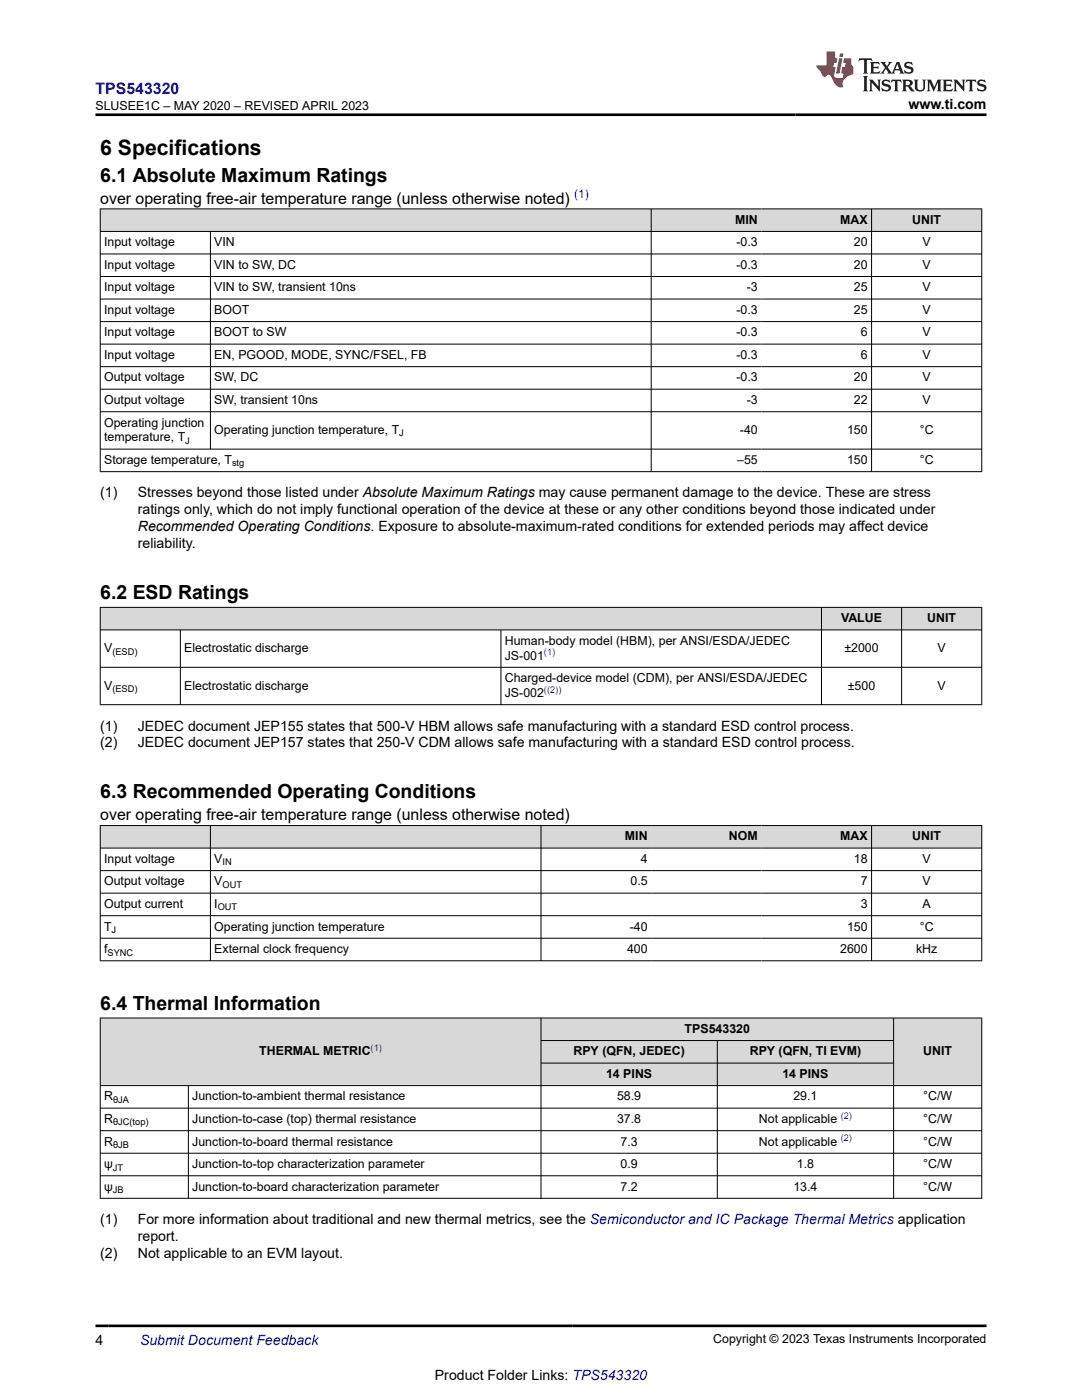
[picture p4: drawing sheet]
<svg xmlns="http://www.w3.org/2000/svg" width="216mm" height="279mm" viewBox="0 0 216 279" stroke-linecap="round" stroke-linejoin="round" font-family="sans-serif">
<defs><g id="words">
<text font-size="4.2" x="20" y="30.9">6 Specifications</text>
<g font-size="3.9">
<text x="20" y="36.3">6.1 Absolute Maximum Ratings</text>
<text x="20" y="119.6">6.2 ESD Ratings</text>
<text x="20" y="159.3">6.3 Recommended Operating Conditions</text>
<text x="20" y="201.5">6.4 Thermal Information</text>
</g>
<text font-size="3.2" fill="#00f" x="19" y="18.7">TPS543320</text>
<g font-size="3.2">
<text x="20" y="40.6">over operating free-air temperature range (unless otherwise noted)</text>
<text x="20" y="163.7">over operating free-air temperature range (unless otherwise noted)</text>
</g>
<g font-size="2.8">
<text x="181.3" y="21.8">www.ti.com</text>
<text x="20" y="99.3">(1)</text>
<text x="27.5" y="99.3">Stresses beyond those listed under Absolute Maximum Ratings may cause permanent damage to the device. These are stress</text>
<text x="27.5" y="102.7">ratings only, which do not imply functional operation of the device at these or any other conditions beyond those indicated under</text>
<text x="27.5" y="106.1">Recommended Operating Conditions. Exposure to absolute-maximum-rated conditions for extended periods may affect device</text>
<text x="27.5" y="109.4">reliability.</text>
<text x="20" y="145.8">(1)</text>
<text x="20" y="149.2">(2)</text>
<text x="27.5" y="145.8">JEDEC document JEP155 states that 500-V HBM allows safe manufacturing with a standard ESD control process.</text>
<text x="27.5" y="149.2">JEDEC document JEP157 states that 250-V CDM allows safe manufacturing with a standard ESD control process.</text>
<text x="20" y="244.3">(1)</text>
<text x="27.5" y="244.3">For more information about traditional and new thermal metrics, see the Semiconductor and IC Package Thermal Metrics application</text>
<text x="20" y="251.1">(2)</text>
<text x="27.5" y="247.7">report.</text>
<text x="27.5" y="251.1">Not applicable to an EVM layout.</text>
<text x="19" y="268.4">4</text>
<text x="86.8" y="275.3">Product Folder Links: TPS543320</text>
</g>
<text font-size="2.8" fill="#00f" x="27.9" y="268.4">Submit Document Feedback</text>
<g font-size="2.5">
<text x="19" y="21.9">SLUSEE1C – MAY 2020 – REVISED APRIL 2023</text>
<text x="146.7" y="44.7">MIN</text>
<text x="167.7" y="44.7">MAX</text>
<text x="182" y="44.7">UNIT</text>
<text x="20.8" y="49.1">Input voltage</text>
<text x="20.8" y="53.6">Input voltage</text>
<text x="42.8" y="49.1">VIN</text>
<text x="42.8" y="53.6">VIN to SW, DC</text>
<text x="147" y="49.1">-0.3</text>
<text x="147" y="53.6">-0.3</text>
<text x="170.4" y="49.1">20</text>
<text x="170.4" y="53.6">20</text>
<text x="184.1" y="49.1">V</text>
<text x="184.1" y="53.6">V</text>
<text x="20.8" y="58.1">Input voltage</text>
<text x="42.8" y="58.1">VIN to SW, transient 10ns</text>
<text x="149" y="58.1">-3</text>
<text x="170.4" y="58.1">25</text>
<text x="184.1" y="58.1">V</text>
<text x="20.8" y="62.6">Input voltage</text>
<text x="42.8" y="62.6">BOOT</text>
<text x="147" y="62.6">-0.3</text>
<text x="170.4" y="62.6">25</text>
<text x="184.1" y="62.6">V</text>
<text x="20.8" y="67.1">Input voltage</text>
<text x="20.8" y="71.6">Input voltage</text>
<text x="42.8" y="67.1">BOOT to SW</text>
<text x="42.8" y="71.6">EN, PGOOD, MODE, SYNC/FSEL, FB</text>
<text x="147" y="67.1">-0.3</text>
<text x="147" y="71.6">-0.3</text>
<text x="171.8" y="67.1">6</text>
<text x="171.8" y="71.6">6</text>
<text x="184.1" y="67.1">V</text>
<text x="184.1" y="71.6">V</text>
<text x="20.8" y="76.1">Output voltage</text>
<text x="42.8" y="76.1">SW, DC</text>
<text x="147" y="76.1">-0.3</text>
<text x="170.4" y="76.1">20</text>
<text x="184.1" y="76.1">V</text>
<text x="20.8" y="80.6">Output voltage</text>
<text x="42.8" y="80.6">SW, transient 10ns</text>
<text x="149" y="80.6">-3</text>
<text x="170.4" y="80.6">22</text>
<text x="184.1" y="80.6">V</text>
<text x="20.8" y="85.1">Operating junction</text>
<text x="20.8" y="88.1">temperature, T</text>
<text x="42.8" y="86.6">Operating junction temperature, T</text>
<text x="147.7" y="86.6">-40</text>
<text x="169" y="86.6">150</text>
<text x="183.5" y="86.6">°C</text>
<text x="20.8" y="92.6">Storage temperature, T</text>
<text x="147.1" y="92.6">–55</text>
<text x="169" y="92.6">150</text>
<text x="183.5" y="92.6">°C</text>
<text x="167.8" y="124.2">VALUE</text>
<text x="185" y="124.2">UNIT</text>
<text x="20.8" y="130.2">V</text>
<text x="36.8" y="130.2">Electrostatic discharge</text>
<text x="100.7" y="128.7">Human-body model (HBM), per ANSI/ESDA/JEDEC</text>
<text x="100.7" y="131.6">JS-001</text>
<text x="168.5" y="130.2">±2000</text>
<text x="187.1" y="130.2">V</text>
<text x="20.8" y="137.6">V</text>
<text x="36.8" y="137.6">Electrostatic discharge</text>
<text x="100.7" y="136.1">Charged-device model (CDM), per ANSI/ESDA/JEDEC</text>
<text x="169.2" y="137.6">±500</text>
<text x="187.1" y="137.6">V</text>
<text x="100.7" y="139.1">JS-002</text>
<text x="124.7" y="167.7">MIN</text>
<text x="145.5" y="167.7">NOM</text>
<text x="167.7" y="167.7">MAX</text>
<text x="182" y="167.7">UNIT</text>
<text x="20.8" y="172.2">Input voltage</text>
<text x="42.8" y="172.2">V</text>
<text x="127.9" y="172.2">4</text>
<text x="170.4" y="172.2">18</text>
<text x="184.1" y="172.2">V</text>
<text x="20.8" y="176.7">Output voltage</text>
<text x="42.8" y="176.7">V</text>
<text x="125.8" y="176.7">0.5</text>
<text x="171.8" y="176.7">7</text>
<text x="184.1" y="176.7">V</text>
<text x="20.8" y="181.2">Output current</text>
<text x="20.8" y="185.7">T</text>
<text x="42.8" y="181.2">I</text>
<text x="42.8" y="185.7">Operating junction temperature</text>
<text x="125.7" y="185.7">-40</text>
<text x="169" y="185.7">150</text>
<text x="171.8" y="181.2">3</text>
<text x="183.5" y="185.7">°C</text>
<text x="184.1" y="181.2">A</text>
<text x="20.8" y="190.2">f</text>
<text x="42.8" y="190.2">External clock frequency</text>
<text x="125.1" y="190.2">400</text>
<text x="167.7" y="190.2">2600</text>
<text x="182.8" y="190.2">kHz</text>
<text x="136.6" y="206.1">TPS543320</text>
<text x="51.7" y="210.6">THERMAL METRIC</text>
<text x="114.4" y="210.6">RPY (QFN, JEDEC)</text>
<text x="120.9" y="215.1">14 PINS</text>
<text x="149.6" y="210.6">RPY (QFN, TI EVM)</text>
<text x="156.1" y="215.1">14 PINS</text>
<text x="184.2" y="210.6">UNIT</text>
<text x="20.8" y="219.6">R</text>
<text x="38.4" y="219.6">Junction-to-ambient thermal resistance</text>
<text x="123.1" y="219.6">58.9</text>
<text x="158.3" y="219.6">29.1</text>
<text x="184.2" y="219.6">°C/W</text>
<text x="20.8" y="224.1">R</text>
<text x="38.4" y="224.1">Junction-to-case (top) thermal resistance</text>
<text x="123.1" y="224.1">37.8</text>
<text x="151.4" y="224.1">Not applicable</text>
<text x="184.2" y="224.1">°C/W</text>
<text x="20.8" y="228.6">R</text>
<text x="20.8" y="233.1">ψ</text>
<text x="38.4" y="228.6">Junction-to-board thermal resistance</text>
<text x="38.4" y="233.1">Junction-to-top characterization parameter</text>
<text x="123.8" y="228.6">7.3</text>
<text x="123.8" y="233.1">0.9</text>
<text x="151.4" y="228.6">Not applicable</text>
<text x="159" y="233.1">1.8</text>
<text x="184.2" y="228.6">°C/W</text>
<text x="184.2" y="233.1">°C/W</text>
<text x="20.8" y="237.6">ψ</text>
<text x="38.4" y="237.6">Junction-to-board characterization parameter</text>
<text x="123.8" y="237.6">7.2</text>
<text x="158.3" y="237.6">13.4</text>
<text x="184.2" y="237.6">°C/W</text>
<text x="142.3" y="268.1">Copyright © 2023 Texas Instruments Incorporated</text>
</g>
<text font-size="2.4" fill="#00f" x="114.6" y="39.6">(1)</text>
<g font-size="1.9">
<text x="37" y="88.6">J</text>
<text x="79.7" y="87.1">J</text>
<text x="46.3" y="93.1">stg</text>
<text x="22.4" y="130.6">(ESD)</text>
<text x="22.4" y="138.1">(ESD)</text>
<text x="44.4" y="172.7">IN</text>
<text x="44.4" y="177.2">OUT</text>
<text x="43.4" y="181.7">OUT</text>
<text x="21.5" y="190.7">SYNC</text>
<text x="22.3" y="186.2">J</text>
<text x="22.6" y="220.1">θJA</text>
<text x="22.6" y="224.6">θJC(top)</text>
<text x="22.5" y="233.6">JT</text>
<text x="22.6" y="229.1">θJB</text>
<text x="22.5" y="238.1">JB</text>
</g>
<g font-size="1.9" fill="#00f">
<text x="108.5" y="130.8">(1)</text>
<text x="108.5" y="138.3">((2))</text>
<text x="74" y="209.8">(1)</text>
<text x="167.8" y="223.3">(2)</text>
<text x="167.8" y="227.8">(2)</text>
</g>
</g></defs>
<g fill="#d8d8d8">
<path d="M20 41.7h175.9v4.5h-175.9z" fill-rule="evenodd"/>
<path d="M20.1 41.8h109.8v4.3h-109.8z" fill-rule="evenodd"/>
<path d="M130 41.8h21.9v4.3h-21.9z" fill-rule="evenodd"/>
<path d="M151.9 41.8h22v4.3h-22z" fill-rule="evenodd"/>
<path d="M174 41.8h21.8v4.3h-21.8z" fill-rule="evenodd"/>
</g>
<g fill="none" stroke="#000" stroke-width=".2">
<path d="M19.9 41.7h176.1M19.9 46.2h176.1M19.9 50.7h176.1M19.9 55.2h176.1M19.9 59.7h176.1M20 41.6v52.6M42 46.2v43.5M129.9 41.6v52.6M173.9 41.6v52.6M195.9 41.6v52.6M19.9 64.2h176.1M19.9 68.7h176.1"/>
<path d="M19.9 73.2h176.1M19.9 77.7h176.1M19.9 82.2h176.1M19.9 89.6h176.1M19.9 94.1h176.1"/>
</g>
<g fill="#d8d8d8">
<path d="M20 121.2h175.9v4.5h-175.9z" fill-rule="evenodd"/>
<path d="M20.1 121.3h143.8v4.4h-143.8z" fill-rule="evenodd"/>
<path d="M164 121.3h15.8v4.4h-15.8z" fill-rule="evenodd"/>
<path d="M180 121.3h15.8v4.4h-15.8z" fill-rule="evenodd"/>
</g>
<path d="M19.9 121.2h176.1M19.9 125.7h176.1M19.9 133.2h176.1M20 121.2v19.5M36 125.7v15M100 125.7v15M163.9 121.2v19.5M179.9 121.2v19.5M195.9 121.2v19.5M19.9 140.6h176.1" fill="none" stroke="#000" stroke-width=".2"/>
<g fill="#d8d8d8">
<path d="M20 164.8h175.9v4.5h-175.9z" fill-rule="evenodd"/>
<path d="M20.1 164.8h21.8v4.4h-21.8z" fill-rule="evenodd"/>
<path d="M42 164.8h65.9v4.4h-65.9z" fill-rule="evenodd"/>
<path d="M108 164.8h21.9v4.4h-21.9z" fill-rule="evenodd"/>
<path d="M129.9 164.8h22v4.4h-22z" fill-rule="evenodd"/>
<path d="M151.9 164.8h22v4.4h-22z" fill-rule="evenodd"/>
<path d="M174 164.8h21.8v4.4h-21.8z" fill-rule="evenodd"/>
</g>
<path d="M19.9 164.8h176.1M19.9 169.3h176.1M19.9 173.8h176.1M19.9 178.2h176.1M20 164.7v27.1M42 164.7v27.1M107.9 164.7v27.1M173.9 164.7v27.1M195.9 164.7v27.1M19.9 182.7h176.1M19.9 187.2h176.1M19.9 191.7h176.1" fill="none" stroke="#000" stroke-width=".2"/>
<g fill="#d8d8d8">
<path d="M20 203.2h175.9v4.5h-175.9z" fill-rule="evenodd"/>
<path d="M20.1 203.2h87.8v13.4h-87.8z" fill-rule="evenodd"/>
<path d="M108 203.2h70.2v4.4h-70.2z" fill-rule="evenodd"/>
<path d="M178.4 203.2h17.4v13.4h-17.4z" fill-rule="evenodd"/>
<path d="M108 207.7h35.1v4.4h-35.1z" fill-rule="evenodd"/>
<path d="M143.2 207.7h35v4.4h-35z" fill-rule="evenodd"/>
<path d="M108 212.2h35.1v4.4h-35.1z" fill-rule="evenodd"/>
<path d="M143.2 212.2h35v4.4h-35z" fill-rule="evenodd"/>
</g>
<g fill="none" stroke="#000" stroke-width=".2">
<path d="M19.9 203.2h176.1M19.9 216.7h176.1M20 203.1v36.1M37.6 216.7v22.5M107.9 203.1v36.1M107.9 207.7h70.5M107.9 212.2h70.5M143.1 207.7v31.5M178.3 203.1v36.1M195.9 203.1v36.1M19.9 221.2h176.1M19.9 225.7h176.1"/>
<path d="M19.9 230.2h176.1M19.9 234.7h176.1M19.9 239.1h176.1"/>
</g>
<path d="M171.5 11.6l-.2 .6 .5-.2h.6v.1v2.2l-.2 .4h1l-.2-.4v-2.2v-.1h.5l.5 .2-.1-.6zM173.6 12.4l.2 .3v1.6l-.2 .4h1.9l.1-.6a1.08 1.08 0 0 1-1.3 .2v-.7h.6l.4 .2v-.7l-.4 .2h-.6v-.5l.2-.2a1 1 0 0 1 1 .3l-.1-.5zM175.7 12.4l.9 1.1-1 1.2h.9l-.2-.2 .5-.8 .4 .8-.2 .2h1.6l-.2-.2 .2-.5h.9l.1 .5-.1 .2h.9l-.2-.4-.8-1.9h-.5l-.9 2.1-.9-1.1 .9-1h-.8l.2 .2-.4 .6-.4-.6 .2-.2zM179 12.8l.4 1h-.7zM180.7 12.5a.65 .65 0 0 0-.2 .7 .65 .65 0 0 0 .6 .5l.6 .1 .1 .3a.79 .79 0 0 1-.7 .4 .79 .79 0 0 1-.7-.5l.1 .7 .2-.1a.93 .93 0 0 0 1.1 0 .93 .93 0 0 0 .4-.9 1.46 1.46 0 0 0-1.2-.6l-.1-.3a1.09 1.09 0 0 1 1.2 .2l-.2-.6-.1 .1-.5-.2zM172.2 15.2l.2 .4v2.2l-.2 .4h1l-.2-.4v-2.2l.2-.4zM173.4 15.9l.2 .4v1.5l-.2 .4h.8l-.3-.4 .1-1.3 1.6 1.8v-2l.2-.4h-.7l.1 .2 .1 1.1-1.2-1.3zM176.2 16a.65 .65 0 0 0-.2 .8 .65 .65 0 0 0 .6 .4l.6 .2 .1 .2a.79 .79 0 0 1-.7 .4 .79 .79 0 0 1-.7-.5l.1 .7 .2-.1a.93 .93 0 0 0 1.1 .1 .93 .93 0 0 0 .4-1 1.46 1.46 0 0 0-1.2-.5l-.1-.4a1.09 1.09 0 0 1 1.2 .2l-.1-.6-.2 .1-.5-.1zM177.9 15.9l-.1 .6a.63 .63 0 0 1 .8-.3v1.6l-.3 .4h1l-.2-.4v-1.6a.66 .66 0 0 1 .8 .3l-.1-.6zM180 15.9l.2 .4v1.5l-.2 .4h1l-.2-.2-.1-.7h.5l.1 .2a.79 .79 0 0 0 1.2 .6l-1-.9a.61 .61 0 0 0 .6-.6 .61 .61 0 0 0-.5-.7zM180.8 16.2h.1a.47 .47 0 0 1 .5 .1 .47 .47 0 0 1 .1 .5l-.1 .1-.7 .1zM182.3 15.9l.2 .2a2.27 2.27 0 0 0 .4 2 1.04 1.04 0 0 0 1.7-.7v-1.3l.2-.2h-.8l.2 .4v1.1a.6 .6 0 0 1-.6 .6 .6 .6 0 0 1-.6-.6v-1.1l.3-.4zM184.9 15.9l.2 .4v1.5l-.2 .4h.8l-.3-.4v-1.4l.9 1.9 .9-1.9v1.4l-.3 .4h1l-.2-.4v-1.5l.2-.4h-.8l-.7 1.5-.6-1.5zM188.1 15.9l.2 .4v1.5l-.2 .4h1.9l.1-.6a1.09 1.09 0 0 1-1.3 .2v-.7h.6l.4 .2v-.6l-.4 .2h-.6v-.6l.2-.1a1.01 1.01 0 0 1 1 .3l-.1-.6zM190.2 15.9l.3 .4v1.5l-.3 .4h.8l-.2-.4v-1.3l1.6 1.8v-2l.2-.4h-.7l.2 .2v1.1l-1.2-1.3zM192.8 15.9l-.1 .6a.63 .63 0 0 1 .8-.3v1.6l-.3 .4h1l-.2-.4v-1.6a.66 .66 0 0 1 .8 .3l-.1-.6zM195.2 16a.65 .65 0 0 0-.2 .8 .65 .65 0 0 0 .6 .4l.6 .2 .2 .2a.79 .79 0 0 1-.7 .4 .79 .79 0 0 1-.7-.5l.1 .7 .2-.1a.93 .93 0 0 0 1 .1 .93 .93 0 0 0 .5-1 1.46 1.46 0 0 0-1.3-.5v-.4a1.09 1.09 0 0 1 1.2 .2l-.2-.6-.2 .1-.5-.1z" fill="#231f20"/>
<path d="M164.9 10.3v2.7h-2l.1 .4 .8 1a.95 .95 0 0 0 1 .9 .59 .59 0 0 1 .5-.4 .59 .59 0 0 1 .5 .3l.4 .8a1.59 1.59 0 0 0 2.1 1.4 1.61 1.61 0 0 1 1-2.3l1-.3-.1-1.5a1.59 1.59 0 0 1-.3-1.7h-1.5l-.2 .9h.6l-.2 .9h-.5l-.2 .9v.3l.4 .1-.1 .9h-.7a.73 .73 0 0 1-1-.7l.3-1.5h-.5l.1-.9h.5l.2-.9h-.5v-1.3zM167.4 11.6l-.6 3.1h.7l.6-3.1zM167.6 10.7l-.1 .6h.7l.1-.6z" fill="#ed1c24"/>
<path d="M19 22.9h177.8M19 264.6h177.8" fill="none" stroke="#000" stroke-width=".53"/>
<use href="#words"/>
</svg>
